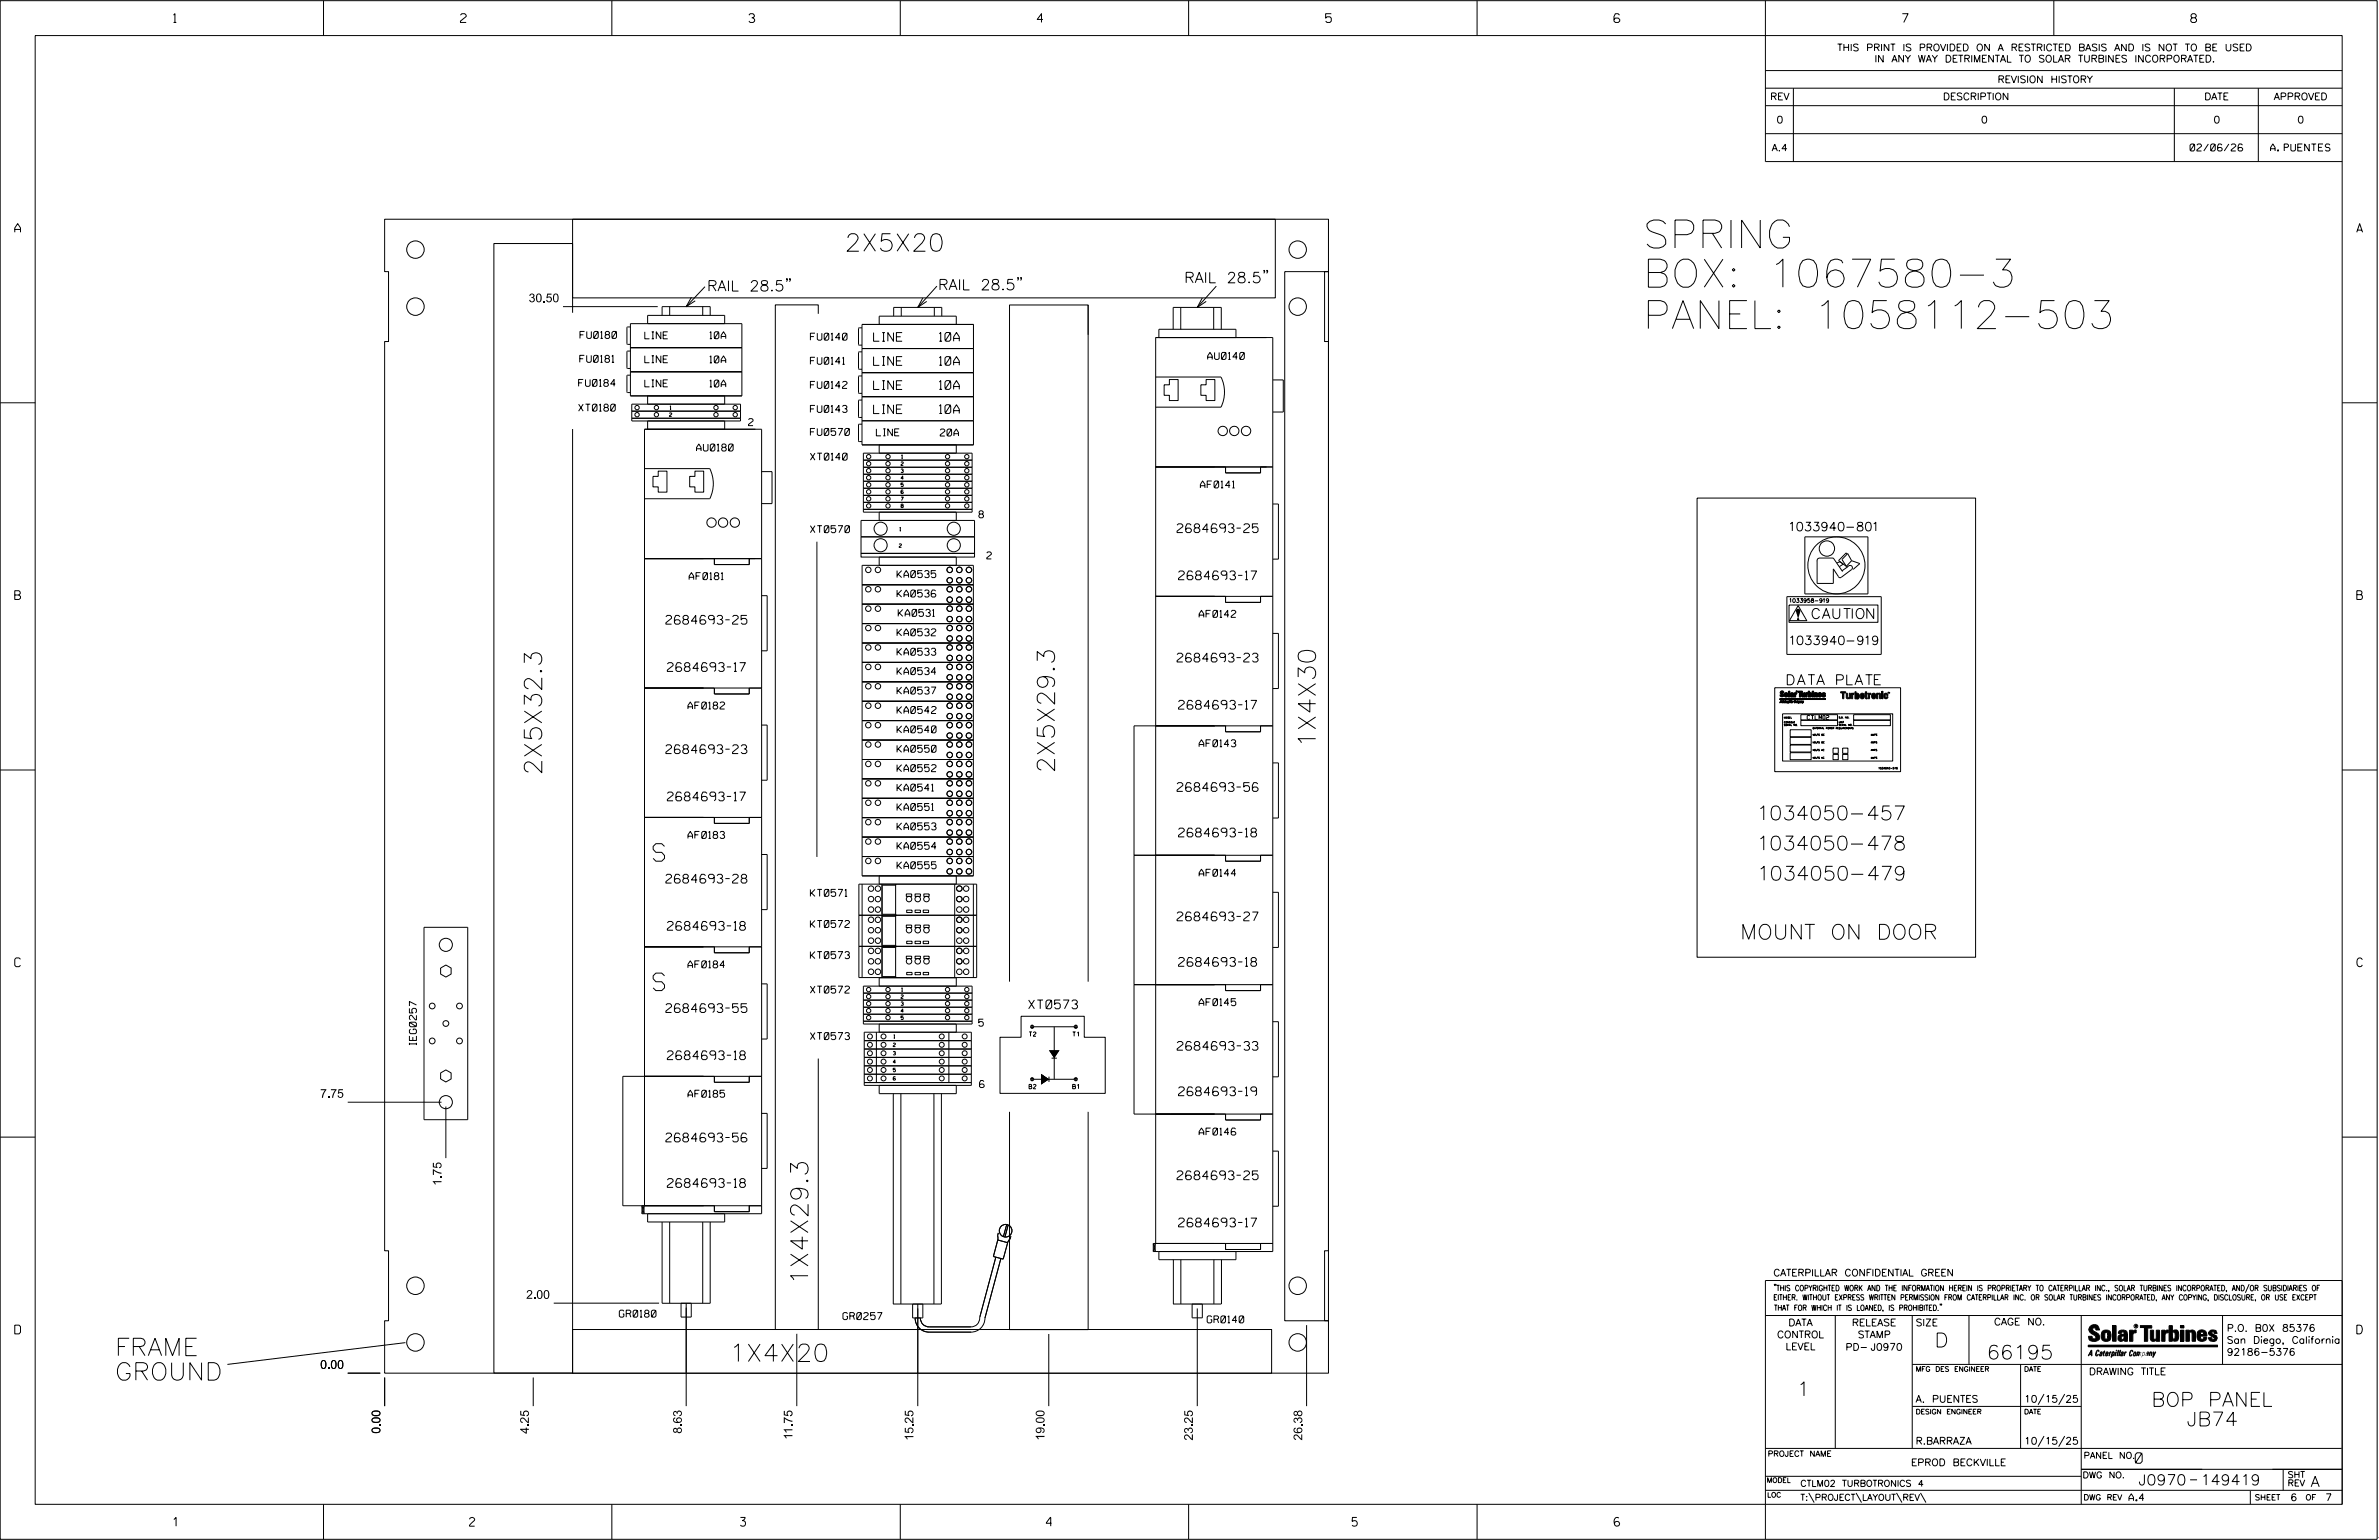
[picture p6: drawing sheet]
<svg xmlns="http://www.w3.org/2000/svg" width="864mm" height="559mm" viewBox="0 0 864 559" stroke-linecap="round" stroke-linejoin="round" font-family="sans-serif">
<defs><g id="words">
<g font-size="10.2">
<text x="596.4" y="90">SPRING</text>
<text x="596.4" y="104.2">BOX: 1067580-3</text>
<text x="596.4" y="119.2">PANEL: 1058112-503</text>
</g>
<g font-size="6.3">
<text x="306.6" y="91.2">2X5X20</text>
<text x="477.6" y="271.3" transform="rotate(-90 477.6 271.3)">1X4X30</text>
<text x="196.7" y="281.3" transform="rotate(-90 196.7 281.3)">2X5X32.3</text>
<text x="382.9" y="280.5" transform="rotate(-90 382.9 280.5)">2X5X29.3</text>
<text x="237.1" y="312.5">S</text>
<text x="237.1" y="359.4">S</text>
<text x="293.3" y="466.3" transform="rotate(-90 293.3 466.3)">1X4X29.3</text>
<text x="41.8" y="491.9">FRAME</text>
<text x="264.7" y="494">1X4X20</text>
<text x="41.8" y="500.8">GROUND</text>
</g>
<text font-size="5.4" x="631.7" y="340.8">MOUNT ON DOOR</text>
<g font-size="5.1">
<text x="639.1" y="297.5">1034050-457</text>
<text x="639.1" y="308.5">1034050-478</text>
<text x="639.2" y="319.4">1034050-479</text>
<text x="702.3" y="488.8">D</text>
<text x="721.2" y="493.2">66195</text>
<text x="652.2" y="506.5">1</text>
<text x="781" y="510.3">BOP PANEL</text>
<text x="793.8" y="517.4">JB74</text>
</g>
<g font-size="3.8">
<text x="256.6" y="105.6">RAIL 28.5&quot;</text>
<text x="340.5" y="105.2">RAIL 28.5&quot;</text>
<text x="429.9" y="102.6">RAIL 28.5&quot;</text>
<text x="775.1" y="531">0</text>
<text x="776.3" y="538.9">J0970</text>
<text x="798.8" y="538.9">149419</text>
<text x="838.8" y="539.5">A</text>
</g>
<g font-size="3.7">
<text x="657.8" y="224.5">CAUTION</text>
<text x="648.8" y="248.5">DATA PLATE</text>
</g>
<g font-size="3.2">
<text x="63" y="8.2">1</text>
<text x="167.2" y="8.2">2</text>
<text x="271.8" y="8.2">3</text>
<text x="376.5" y="8.2">4</text>
<text x="481.2" y="8.2">5</text>
<text x="690.6" y="8.2">7</text>
<text x="795.3" y="8.2">8</text>
<text x="5.4" y="84.3">A</text>
<text x="855.5" y="84.3">A</text>
<text x="191.9" y="109.7">30.50</text>
<text x="317.1" y="123.8">LINE</text>
<text x="341" y="123.8">10A</text>
<text x="317.1" y="132.6">LINE</text>
<text x="341" y="132.6">10A</text>
<text x="317.1" y="141.3">LINE</text>
<text x="341" y="141.3">10A</text>
<text x="317.1" y="150.1">LINE</text>
<text x="341" y="150">10A</text>
<text x="427.3" y="193.2">2684693-25</text>
<text x="649.9" y="192.6">1033940-801</text>
<text x="427.8" y="210.4">2684693-17</text>
<text x="5.4" y="217.5">B</text>
<text x="855.6" y="217.5">B</text>
<text x="241.7" y="226.5">2684693-25</text>
<text x="650" y="233.9">1033940-919</text>
<text x="242.2" y="243.6">2684693-17</text>
<text x="427.3" y="240.2">2684693-23</text>
<text x="427.8" y="257.3">2684693-17</text>
<text x="241.7" y="273.4">2684693-23</text>
<text x="427.3" y="287.2">2684693-56</text>
<text x="242.2" y="290.6">2684693-17</text>
<text x="427.8" y="303.7">2684693-18</text>
<text x="241.7" y="320.4">2684693-28</text>
<text x="427.3" y="334.1">2684693-27</text>
<text x="242.2" y="337.5">2684693-18</text>
<text x="5.4" y="350.8">C</text>
<text x="427.8" y="350.6">2684693-18</text>
<text x="855.6" y="350.8">C</text>
<text x="241.7" y="367.4">2684693-55</text>
<text x="373.4" y="366">XT0573</text>
<text x="427.3" y="381.1">2684693-33</text>
<text x="242.2" y="384.5">2684693-18</text>
<text x="116.2" y="398.3">7.75</text>
<text x="427.8" y="397.6">2684693-19</text>
<text x="241.7" y="414.3">2684693-56</text>
<text x="160.3" y="430.3" transform="rotate(-90 160.3 430.3)">1.75</text>
<text x="242.2" y="430.8">2684693-18</text>
<text x="427.3" y="428">2684693-25</text>
<text x="427.8" y="445.2">2684693-17</text>
<text x="191" y="471.3">2.00</text>
<text x="5.4" y="484">D</text>
<text x="855.6" y="484">D</text>
<text x="116.2" y="496.7">0.00</text>
<text x="138.1" y="520.2" transform="rotate(-90 138.1 520.2)">0.00</text>
<text x="192" y="520.3" transform="rotate(-90 192 520.3)">4.25</text>
<text x="247.5" y="520.2" transform="rotate(-90 247.5 520.2)">8.63</text>
<text x="287.7" y="522.4" transform="rotate(-90 287.7 522.4)">11.75</text>
<text x="331.6" y="522.7" transform="rotate(-90 331.6 522.7)">15.25</text>
<text x="379.1" y="522.7" transform="rotate(-90 379.1 522.7)">19.00</text>
<text x="433" y="522.7" transform="rotate(-90 433 522.7)">23.25</text>
<text x="472.7" y="522.7" transform="rotate(-90 472.7 522.7)">26.38</text>
<text x="62.8" y="553.8">1</text>
<text x="170.4" y="553.8">2</text>
<text x="268.8" y="553.8">3</text>
<text x="379.8" y="553.8">4</text>
<text x="490.8" y="553.8">5</text>
<text x="585.9" y="553.8">6</text>
</g>
<g font-size="2.5">
<text x="666.9" y="18.5">THIS PRINT IS PROVIDED ON A RESTRICTED BASIS AND IS NOT TO BE USED</text>
<text x="680.5" y="22.6">IN ANY WAY DETRIMENTAL TO SOLAR TURBINES INCORPORATED.</text>
<text x="725.1" y="30">REVISION HISTORY</text>
<text x="642.6" y="36.3">REV</text>
<text x="705.3" y="36.3">DESCRIPTION</text>
<text x="800.2" y="36.3">DATE</text>
<text x="825.4" y="36.3">APPROVED</text>
<text x="644.9" y="44.7">0</text>
<text x="719.1" y="44.7">0</text>
<text x="803.5" y="44.7">0</text>
<text x="834" y="44.7">0</text>
<text x="643.2" y="54.8">A.4</text>
<text x="795" y="54.8">02/06/26</text>
<text x="824.2" y="54.8">A. PUENTES</text>
<text x="210.5" y="122.8">FU0180</text>
<text x="234.1" y="122.9">LINE</text>
<text x="257.7" y="122.9">10A</text>
<text x="294.2" y="123.4">FU0140</text>
<text x="210.5" y="131.5">FU0181</text>
<text x="234.1" y="131.6">LINE</text>
<text x="257.7" y="131.7">10A</text>
<text x="438.4" y="130.4">AU0140</text>
<text x="294.2" y="132.2">FU0141</text>
<text x="210.1" y="140.2">FU0184</text>
<text x="234.1" y="140.4">LINE</text>
<text x="257.7" y="140.4">10A</text>
<text x="294.2" y="140.9">FU0142</text>
<text x="210.1" y="149.2">XT0180</text>
<text x="294.2" y="149.7">FU0143</text>
<text x="271.7" y="154.4">2</text>
<text x="294.2" y="158">FU0570</text>
<text x="318.2" y="158.1">LINE</text>
<text x="341.3" y="158.2">20A</text>
<text x="252.8" y="163.7">AU0180</text>
<text x="294.2" y="167">XT0140</text>
<text x="435.7" y="177.1">AF0141</text>
<text x="355.3" y="187.9">8</text>
<text x="294.2" y="193.3">XT0570</text>
<text x="358.2" y="202.8">2</text>
<text x="325.6" y="209.6">KA0535</text>
<text x="250.2" y="210.3">AF0181</text>
<text x="325.6" y="216.6">KA0536</text>
<text x="326.1" y="223.7">KA0531</text>
<text x="435.3" y="224">AF0142</text>
<text x="325.6" y="230.7">KA0532</text>
<text x="325.6" y="237.8">KA0533</text>
<text x="325.6" y="244.8">KA0534</text>
<text x="325.6" y="251.8">KA0537</text>
<text x="249.7" y="257.3">AF0182</text>
<text x="325.6" y="258.9">KA0542</text>
<text x="325.6" y="265.9">KA0540</text>
<text x="325.6" y="273">KA0550</text>
<text x="435.3" y="271">AF0143</text>
<text x="325.6" y="280">KA0552</text>
<text x="325.6" y="287.1">KA0541</text>
<text x="325.6" y="294.1">KA0551</text>
<text x="249.7" y="304.2">AF0183</text>
<text x="325.6" y="301.1">KA0553</text>
<text x="325.6" y="308.2">KA0554</text>
<text x="325.6" y="315.2">KA0555</text>
<text x="435.3" y="317.9">AF0144</text>
<text x="294.2" y="325.3">KT0571</text>
<text x="294.2" y="336.6">KT0572</text>
<text x="294.2" y="347.8">KT0573</text>
<text x="249.7" y="351.2">AF0184</text>
<text x="294.2" y="360.4">XT0572</text>
<text x="435.3" y="364.9">AF0145</text>
<text x="294.2" y="377.2">XT0573</text>
<text x="355.3" y="372.3">5</text>
<text x="151.2" y="379.2" transform="rotate(-90 151.2 379.2)">IEG0257</text>
<text x="355.6" y="394.6">6</text>
<text x="249.7" y="398.2">AF0185</text>
<text x="435.3" y="411.9">AF0146</text>
<text x="643.8" y="463">CATERPILLAR CONFIDENTIAL GREEN</text>
<text x="224.8" y="477.9">GR0180</text>
<text x="306" y="478.8">GR0257</text>
<text x="438.2" y="480">GR0140</text>
<text x="645.1" y="485.5">CONTROL</text>
<text x="649.2" y="481.1">DATA</text>
<text x="672.3" y="481.1">RELEASE</text>
<text x="674.4" y="485.5">STAMP</text>
<text x="695.4" y="481.1">SIZE</text>
<text x="723.8" y="480.8">CAGE NO.</text>
<text x="808.4" y="483.1">P.O. B0X 85376</text>
<text x="648.2" y="489.8">LEVEL</text>
<text x="669.9" y="490">PD- J0970</text>
<text x="808.4" y="487.5">San Diego, California</text>
<text x="808.4" y="491.8">92186-5376</text>
<text x="758.3" y="498.9">DRAWING TITLE</text>
<text x="695.4" y="508.9">A. PUENTES</text>
<text x="734.8" y="508.9">10/15/25</text>
<text x="695.4" y="524.1">R.BARRAZA</text>
<text x="734.8" y="524.1">10/15/25</text>
<text x="693.7" y="531.9">EPROD BECKVILLE</text>
<text x="772.8" y="544.6">A.4</text>
<text x="831.4" y="544.6">6</text>
<text x="844.1" y="544.6">7</text>
</g>
<g font-size="2.3">
<text x="756.4" y="529.2">PANEL NO.</text>
<text x="653.5" y="539.4">CTLM02 TURBOTRONICS 4</text>
<text x="756" y="536.3">DWG NO.</text>
<text x="830.4" y="539.3">REV</text>
<text x="830.4" y="536.2">SHT</text>
<text x="653.5" y="544.5">T:\PROJECT\LAYOUT\REV\</text>
</g>
<g font-size="2">
<text x="643.8" y="468.4">&quot;THIS COPYRIGHTED WORK AND THE INFORMATION HEREIN IS PROPRIETARY TO CATERPILLAR INC., SOLAR TURBINES INCORPORATED, AND/OR SUBSIDIARIES OF</text>
<text x="643.8" y="471.8">EITHER. WITHOUT EXPRESS WRITTEN PERMISSION FROM CATERPILLAR INC. OR SOLAR TURBINES INCORPORATED, ANY COPYING, DISCLOSURE, OR USE EXCEPT</text>
<text x="644" y="475.6">THAT FOR WHICH IT IS LOANED, IS PROHIBITED.&quot;</text>
<text x="641.7" y="528.5">PROJECT NAME</text>
<text x="756.3" y="544.3">DWG REV</text>
<text x="818.5" y="544.3">SHEET</text>
<text x="836.9" y="544.3">OF</text>
</g>
<g font-size="1.8">
<text x="695.4" y="497.6">MFG DES ENGINEER</text>
<text x="734.8" y="497.6">DATE</text>
<text x="695.4" y="513.1">DESIGN ENGINEER</text>
<text x="734.8" y="513.1">DATE</text>
<text x="641.3" y="538">MODEL</text>
<text x="641.5" y="543.3">LOC</text>
</g>
<g font-size="1.6">
<text x="373.5" y="376">T2</text>
<text x="389.4" y="376">T1</text>
<text x="373.5" y="395.1">B2</text>
<text x="389.4" y="395.1">B1</text>
</g>
<g font-size="1.4">
<text x="649.7" y="218.6">1033958-919</text>
<text x="656" y="261.1">CTLM02</text>
</g>
<g font-size="1.3">
<text x="243.2" y="148.6">1</text>
<text x="243" y="151.1">2</text>
<text x="327.3" y="166.3">1</text>
<text x="327.1" y="168.9">2</text>
<text x="327.1" y="171.4">3</text>
<text x="327.1" y="174">4</text>
<text x="327.1" y="176.5">5</text>
<text x="327.1" y="181.6">7</text>
<text x="327.1" y="184.2">8</text>
<text x="326.6" y="192.6">1</text>
<text x="326.4" y="198.6">2</text>
<text x="327.3" y="359.7">1</text>
<text x="327.1" y="362.3">2</text>
<text x="327.1" y="364.8">3</text>
<text x="327.1" y="367.4">4</text>
<text x="327.1" y="369.9">5</text>
<text x="324.5" y="376.7">1</text>
<text x="324.2" y="379.8">2</text>
<text x="324.2" y="382.8">3</text>
<text x="324.2" y="385.9">4</text>
<text x="324.2" y="388.9">5</text>
</g>
<text font-size=".9" x="775.1" y="481.7">R</text>
<text font-size=".7" x="681.8" y="279.1">1034040-916</text>
<g font-size=".6">
<text x="647.6" y="260.7">MODEL</text>
<text x="647.6" y="262.4">CONSOLE</text>
<text x="647.6" y="263.4">SERIAL NO.</text>
<text x="667.5" y="260.6">S.O. NO.</text>
<text x="667.5" y="262.3">UNIT</text>
<text x="667.5" y="263.3">SERIAL NO.</text>
<text x="658" y="264.5">EXTERNAL POWER REQUIREMENTS</text>
<text x="658" y="266.9">VOLTS DC</text>
<text x="658" y="269.7">VOLTS DC</text>
<text x="679.1" y="266.9">AMPS</text>
<text x="679.1" y="269.7">AMPS</text>
<text x="658" y="272.5">VOLTS AC</text>
<text x="658" y="275.2">VOLTS AC</text>
<text x="679.1" y="272.5">AMPS</text>
<text x="679.1" y="275.2">AMPS</text>
</g>
<text font-size=".3" x="652.1" y="251">R</text>
</g></defs>
<g fill="none" stroke="#000" stroke-width=".36">
<path d="M.1 .2h862.8v558.4h-862.8zM12.8 12.9h837.4v533h-837.4zM117.4 .2v12.7M222.1 .2v12.7M326.8 .2v12.7M431.5 .2v12.7M536.2 .2v12.7M587.9 5.5l-.5-.5h-1l-.5 1v1.7l.5 .4h1l.6-.4v-.6l-.6-.5h-1l-.5 .5M640.9 .2v58.4h209.3M745.6 .2v12.7M640.9 25.6h209.3M640.9 32h209.3"/>
<path d="M640.9 38.3h209.3M651 32v26.6M789.3 32v26.6M819.8 32v26.6M640.9 48.5h209.3M139.6 79.6h342.6v19h-1.4v25.3h1.4v329.9h-1.4v25.4h1.4v19.1h-342.6v-19.1h1.4v-25.4h-1.4v-329.9h1.4v-25.3h-1.4zM207.9 79.6h255.1v28.5h-255.1zM459.1 98.2l-.2 .3-.2-.3h.4l-.4 1M460.2 98.2l-.2 .3-.2-.3h.4l-.4 1M466.4 98.6h15.8v380.6h-15.8zM204.4 111.3h34.4M207.9 113.5v-25.1h-28.6v409.8h28.6v-342.5"/>
<path d="M228.8 118.6h-1l-.2 .3v5.8l.2 .3h1M228.8 117.4h40.5v26.3h-40.5zM240.3 114.4v-3.1h17.5v3.1M243.1 111.3v3.1M251 107.8l-1.9 3.5 3.3-2.2M255.1 111.3v3.1M255.9 104l-6.8 7.3M263.1 117.4v-3h-28v3M285.8 101.2h-.3h.3l-.3 1M286.9 101.2h-.3h.3l-.3 1M297 113.9v-3.3h-15.6v371.8h15.6v-98.3M312.9 119h-1l-.3 .2v5.8l.3 .2h1"/>
<path d="M312.9 117.7h40.5v43.7h-40.5zM319.2 117.7v-3h27.9v3M324.4 114.7v-3.2h17.5v3.2M327.2 111.5v3.2M335 108.1l-1.8 3.4 3.2-2.1M339.2 111.5v3.2M340.1 103.8l-6.9 7.7M369.7 100.9h-.3h.3l-.3 .8M370.8 100.9h-.3h.3l-.3 .8M395 110.7v245.5M425.9 119.5v-8h17.4v8M428.6 111.5v8"/>
<path d="M436.5 108.1l-1.9 3.4 3.3-2.1M440.6 111.5v8M441.5 103.8l-6.9 7.7M228.8 136.1h-1l-.2 .3v5.8l.2 .3h1M228.8 127.4h-1l-.2 .2v5.9l.2 .2h1M228.8 134.9h40.5M228.8 126.2h40.5M312.9 127.7h-1l-.3 .3v5.7l.3 .3h1M312.9 136.4h-1l-.3 .3v5.8l.3 .2h1M312.9 126.5h40.5M312.9 135.2h40.5M395 121.5v-10.8h-28.5v245.5"/>
<path d="M419.5 136.8h23.7a12.4 12.4 0 0 1 0 10.9h-23.7M424.5 137.7h3.2v7.6h-3.2v-1.9h-1.9v-3.8h1.9zM437.8 137.7h3.2v7.6h-3.2v-1.9h-1.9v-3.8h1.9zM448.7 122.5v-3h-28v3M462 137.9h3.8v11.6h-3.8M.1 146.2h12.7M229.3 151.8h39.5M229.3 146.6h39.5v6.2h-39.5zM229.3 149.2h39.5M235.1 143.7v2.9M235.1 152.8v3M263.1 143.7v2.9"/>
<path d="M263.1 152.8v3M312.9 153.9h-1l-.3 .3v5.7l.3 .3h1M312.9 145.2h-1l-.3 .2v5.8l.3 .3h1M312.9 152.7h40.5M312.9 143.9h40.5M850.2 146.2h12.7M234 170h23.7a12.4 12.4 0 0 1 0 11h-23.7M238.9 171h3.2v7.6h-3.2v-1.9h-1.9v-3.8h1.9zM252.3 171h3.1v7.6h-3.1v-1.9h-1.9v-3.8h1.9zM276.5 171.1h3.7v11.6h-3.7M313.4 164.4h39.5v21.4h-39.5zM313.4 167h39.5"/>
<path d="M313.4 169.5h39.5M313.4 172.1h39.5M313.4 174.6h39.5M313.4 177.2h39.5M313.4 179.7h39.5M319.2 161.4v3M327.9 178l-.6-.2-.2 .4v.7l.6 .2 .2-.2-.2-.5-.6 .2M347.1 161.4v3M419.5 169.4h42.5M444.9 169.4v2.2h12.7v-2.2M296.5 196.6v114.3M312.6 194.8h41.2"/>
<path d="M312.6 188.8h41.2v12h-41.2zM313.4 184.8h39.5M313.4 182.3h39.5M319.2 185.8v3M347.1 185.8v3M462 182.9h2.1v20h-2.1M616.1 180.7h101.1v166.6h-101.1zM655.2 194.8h22.9v20.7h-22.9zM234 202.7h42.5M259.3 202.7v2.2h12.7v-2.2M276.5 216.1h2v20h-2M312.6 200.8h41.2v1.3h-41.2z"/>
<path d="M312.9 205.1h40.4v112.7h-40.4zM312.9 212.2h40.4M312.9 219.2h40.4M347.1 205.1v-3h-27.9v3M419.5 216.4h42.5M444.9 216.4v2.2h12.7v-2.2M648.7 216.5h34.2v21h-34.2zM649.4 219.5h32.3v6.3h-32.3zM652.7 219.7l3.2 5.5h-6.3zM660.5 202.5h5l3.4 4.9M660.6 202.5l-.8 .3-.2 .5v8.4h5.9v-5.3M665.5 206.4l2.3 3.2 .6-.2 3.7-2.7a.86 .86 0 0 0 .1-1.3 .86 .86 0 0 0-1.3 .2l-2.2 1.5"/>
<path d="M667.9 203.8l-1 .5M669.1 204.7l-1.4 .9M670.2 205.5l.5 .2M670.6 201l-.4-.4-2.8 2.8 2.8 2.1M672.1 203.4l-1.9 2.1M672.1 203.4l-1.4-2.5-2 2.1 1.5 2.5M672.1 203.4l3 1.1-2.4 2.1M312.9 226.3h40.4M312.9 233.3h40.4M462 229.8h2.1v20h-2.1M652.5 224.6l.3 .3M652.5 224.8l.2 .1"/>
<path d="M652.5 224.6l.4 .3M652.6 224.5l-.1 .4M652.6 224.8h.1M652.7 224.6l.1 .1M652.7 224.5l.2 .3M652.9 224.8h.1M652.9 224.6l-.3 .3 .3-.4 .1 .3M653 224.9h.1M653 224.6l-.3 .3 .3-.2M653 224.6l-.1 .3M653.3 221.9l-1 .6M234 249.7h42.5"/>
<path d="M259.3 249.7v2.1h12.7v-2.1M312.9 240.3h40.4M312.9 247.4h40.4M312.9 254.5h40.4M644.2 249.6h45.7v30.4h-45.7zM646.1 253.6h16.5v.2h-16.5zM646.2 253.5h16.5v.2h-16.5zM646.2 253.6h16.5M646.4 250.9l.5-.2 .6 .2 .1 .5-.7-.3-.2 .2 .1 .2a.74 .74 0 0 1 .7 .4 .74 .74 0 0 1-.2 .8l-1-.1-.2-.4h.5l.3 .3 .2-.2-.1-.2a.76 .76 0 0 1-.6-1.2zM646.5 254.3l.1 .7-.1-.2-.4 .2zM646.5 254.4v.4h-.2zM646.5 254.2l.1 .7-.1-.2-.4 .2z"/>
<path d="M646.5 254.2v.5h-.2zM647.1 259h40v17.2h-40zM647.3 254.2l.2 .2-.3-.1v.5l.3-.1-.3 .2zM647.6 254.9l.2-.2zM647.7 254.5h.2l-.1 .5h-.3l.3-.4zM647.7 254.7l.1-.1zM647.7 254.4l.2 .1-.1 .4h-.2l.3-.3zM648 254.5l.2-.1-.1 .6zM648.2 254.3l-.1 .6zM648.4 252.7l.2-.5-.2-.7 .5 .2 .1 .5-.1 .5-.5 .2M648.4 254.5l.3 .1-.3 .4zM648.4 254.6l.2 .1z"/>
<path d="M648.4 252.6v-1.2l.6 .2 .1 .5-.1 .5-.6 .2M648.4 254.5h.3l-.3 .4zM648.5 254.5l.1 .1zM648.9 254.5l-.2 .5zM648.9 254.4l.2 .1-.3 .4zM649.2 254.6h.2l-.2 .4zM649.2 254.5l.2 .2-.4 .5zM649.2 254.4l.3 .1-.1 .3-.4 .3zM649.2 250.9h.4v2h-.4zM649.3 250.8h.4v2h-.4zM649.3 254.5v.4zM649.6 254.5l-.1 .5z"/>
<path d="M649.7 254.4h.1M649.7 254.4l-.2 .5zM649.8 254.2h.1M649.9 254.3l-.2 .7zM650 254.2l-.2 .7zM650.1 251.6h.9l.1 1.3h-.4l-.1-1.2-.7 .2zM650.1 251.5h.9l.2 1.3h-.4l-.1-1.2-.7 .2zM650.2 254.3l-.2 .7zM650.2 254.2l-.2 .7zM650.3 254.8l.2-.2zM650.3 254.5l.3-.1-.1 .5-.3-.1 .4-.3zM650.3 254.5h.3l-.1 .5h-.3l.3-.3z"/>
<path d="M650.3 254.8v.2zM650.8 252.6l-.7 .2-.2-.4 .3-.4 .5-.1-.4 .5 .2 .2 .2-.2-.2 .3-.2-.3 .4-.4-.8 .2 .2 .7 .6-.2M650.8 254.5l.1 .1-.3 .4zM650.8 254.4l-.1 .5zM651.4 251.5l.4 .2 .4-.2v.3l-.4 .3v.8h-.4zM651.4 251.4h.9v.3l-.4 .1v1h-.5zM651.4 254.4h.4h-.3v.6l-.2-.1zM651.6 254.2l.2 .2-.3-.1-.1 .5 .3-.1-.2 .3zM652 254.5h.3l-.3 .4zM652 254.6v.4zM652 254.5v.4zM652.4 254.5h.5l-.2 .5v-.5l-.2 .5v-.5l-.2 .5z"/>
<path d="M652.4 254.4h.5l-.1 .5v-.5l-.5 .5zM652.7 250.9h1.5v.3h-.5v1.7h-.5v-1.7h-.5zM652.7 250.8h1.6v.3h-.6v1.7h-.5v-1.7h-.5zM653.1 254.5l.2 .1-.4 .6zM653.1 254.4l.3 .2-.5 .5zM653.1 254.6v.4zM653.2 254.5l-.1 .4zM653.5 254.9l.2-.2zM653.6 254.5l.2 .1-.1 .4h-.3l.3-.3zM653.6 254.7v.2zM653.6 254.4l.2 .1-.1 .4h-.2l.3-.3zM653.7 259.3h13.3v1.9h-13.3z"/>
<path d="M654 251.5h.4l.2 1.2 .2-1.2h.4v1.4l-1.1-.1zM654 254.5h.2l-.1 .5v-.5l-.3 .5zM654 254.4l.3 .1-.1 .4v-.5l-.3 .5zM654 251.4h.5l.1 1.2 .2-1.2h.4v1.4l-1-.1zM654.4 254.5v.4l.3-.4-.4 .7zM654.4 254.4l.1 .4 .3-.4-.5 .7zM655.5 251.5l.4 .2 .4-.2v.3l-.4 .2v.9h-.4zM655.5 251.4h.8v.3l-.3 .2v.9h-.5zM656.4 250.9h.4v2h-.4zM656.4 250.8h.5v2h-.5zM656.8 251.6l.6-.1 .2 .2-.1 1.2-.7-.2v-.3l.4 .2v-.4zM656.9 251.5l.6-.1 .1 .2-.1 1.2-.6-.2v-.3l.1 .3 .2-.5-.2-.5-.1 .2z"/>
<path d="M657.9 251.5h.4v1.4h-.4zM657.9 250.9h.4v.3h-.4zM657.9 251.4h.5v1.4h-.5zM657.9 250.8h.5v.3h-.5zM658.6 251.5l1.1 .1 .1 1.3h-.5l-.1-1.2-.2 .1v1.1h-.4zM658.6 251.4l1.1 .1 .1 1.3h-.4l-.1-1.2-.2 .1v1.1h-.5zM660.1 251.6l.5-.2-.1 1.1 .8-.2a.72 .72 0 0 1-1.1 .4 .72 .72 0 0 1-.1-1.1zM660.2 251.6l.4-.1-.1 1.1 .7-.2a.73 .73 0 0 1-1.1 .4 .73 .73 0 0 1 .1-1.2zM660.6 251.5a.6 .6 0 0 1 .6 .8h-.8v-.3l.4 .1zM660.6 251.4l.6 .2 .1 .6h-.9v-.2h.5zM661.5 251.7l.9-.1 .2 .3-.8-.1 .8 .7a.63 .63 0 0 1-.6 .4 .63 .63 0 0 1-.6-.5l.6 .3 .2-.2-.7-.5zM661.5 251.6l1-.1 .1 .3-.7-.1 .7 .5a.58 .58 0 0 1-.5 .7 .58 .58 0 0 1-.6-.6l.7 .1-.7-.5z"/>
<path d="M668.2 251h1.8v.5h-.7v2h-.4v-2h-.7zM669.3 251.8l-.4 .5M670 251.2l-.3 .3M670.2 251.5h.4v1.3l.4 .4 .3-.3v-1.4h.4v2h-.4v-.2l-.4 .3-.5-.2zM672.1 251.5h.4v.2l.5-.2v.5l-.5 .2v1.3h-.4zM672.4 251.5l-.3 .4M672.9 259.3h13.3v1.9h-13.3zM673.3 251h.5v.8a.88 .88 0 0 1 1.2 .2 .88 .88 0 0 1-.1 1.2l-.5 .4h-1.1zM674 252.1a.55 .55 0 0 1 .5 .5 .55 .55 0 0 1-.5 .6l-.2-.6zM675.5 251.7h1l.3 .4v.9a.78 .78 0 0 1-.8 .6 .78 .78 0 0 1-.7-.6zM675.9 251.9l.3 .2-.2 1.1-.2-.2zM676.3 252.1h.1"/>
<path d="M676.3 253h.1M677.2 251h.4v.5h.3v.4h-.3v1.2l.3 .1-.2 .4-.5-.4-.3-1.7h.3zM678.2 251.5h.5v.2l.5-.2v.5l-.5 .2v1.3h-.5zM679.7 251.7h.9l.3 .4v.9a.78 .78 0 0 1-.7 .6 .78 .78 0 0 1-.8-.6v-.9zM680.4 252.1h.1M680.4 253h.1M680.4 252.1l-.2-.2-.3 .2 .1 1.1 .4-.2M680.4 252.1v.9M681.2 251.5h.5v.3l.4-.3 .5 .2 .2 1.8h-.5v-1.4a.33 .33 0 0 0-.4-.2 .33 .33 0 0 0-.2 .4v1.2h-.5zM682.8 252.1h.1M683.1 251.5h.5v2h-.5zM683.1 250.9h.5v.4h-.5z"/>
<path d="M683.6 251.6l-.5 .5M683.9 253h.1M684.1 251.7l.8-.1 .5 .5v.2h-.6v-.3h-.4v1.1l1-.3a.77 .77 0 0 1-.7 .7 .77 .77 0 0 1-.8-.5zM684.5 253.5h.1M684.6 253.5h.1M684.8 253h.1M685.4 251.5h.1M685.4 251.2l.1 .3M685.6 251.2h-.3h.4l.1 .2 .2-.2v.3h-.4v-.3M685.7 251.2l.1 .3M685.9 251.5v-.3l-.1 .3M.1 279.4h12.7"/>
<path d="M276.5 263.1h2v20h-2M312.9 261.5h40.4M312.9 268.5h40.4M312.9 275.6h40.4M444.9 263.4v2.1h12.7v-2.1M462 276.8h2.1v20h-2.1M462 263.4h-50.3v140.8h50.3M649.9 273.1h7.6v2.6h-7.6zM649.9 270.3h7.6v2.6h-7.6zM649.9 267.5h7.6v2.6h-7.6zM649.9 264.8h7.6v2.5h-7.6zM653.7 261.4h13.3v1.9h-13.3z"/>
<path d="M665.4 273.8h1.9v1.9h-1.9zM665.4 271.5h1.9v1.9h-1.9zM668.9 273.8h1.9v1.9h-1.9zM668.9 271.5h1.9v1.9h-1.9zM672.9 261.4h13.3v1.9h-13.3zM850.2 279.4h12.7M234 296.6h42.5M259.3 296.6v2.2h12.7v-2.2M312.9 289.7h40.4M312.9 282.6h40.4M312.9 296.7h40.4M276.5 310.1h2v20h-2"/>
<path d="M312.9 303.7h40.4M312.9 310.8h40.4M319.2 317.8v3M347.1 317.8v3M411.7 310.3h50.3M444.9 310.3v2.2h12.7v-2.2M153.9 336.5h15.9v69.8h-15.9zM311.8 320.8h42.7v33.9h-42.7zM311.8 332.1h42.7M312.9 320.8v33.9M320.1 320.8v33.9M320.2 331.8h5v.7h-5"/>
<path d="M325.1 320.8v33.9M325.2 320.8v.4h-5M329 324.4h1.9v.9h-1.9zM329 335.7h1.9v.8h-1.9zM329.1 330.2h2v.9h-2zM332.2 330.2h1.9v.9h-1.9zM332.2 324.4h1.9v.9h-1.9zM332.2 335.7h1.9v.8h-1.9zM335.1 330.2h2v.9h-2zM335.4 324.4h1.9v.9h-1.9zM335.4 335.7h1.9v.8h-1.9zM346.6 320.8v33.9"/>
<path d="M353.3 320.8v33.9M462 323.8h2.1v20h-2.1M159.9 351.3l2-1.1 1.9 1.1v2.1l-1.9 1.1-2-1.1zM234 343.6h42.5M259.3 343.6v2.1h12.7v-2.1M276.5 357h2v20h-2M311.8 343.4h42.7M313.4 357.8h39.5v13.8h-39.5zM319.2 357.8v-3h27.9v3M320.2 343h5v.8h-5M320.2 354.4h5v.3M329 347h1.9v.8h-1.9z"/>
<path d="M329.1 341.5h2v.9h-2zM329.1 352.8h2v.9h-2zM332.2 341.5h1.9v.9h-1.9zM332.2 352.8h1.9v.9h-1.9zM332.2 347h1.9v.8h-1.9zM335.1 341.5h2v.9h-2zM335.1 352.8h2v.9h-2zM335.4 347h1.9v.8h-1.9zM411.7 357.3h50.3M444.9 357.3v2.1h12.7v-2.1M313.4 370.6h39.5M313.4 360.4h39.5"/>
<path d="M313.4 362.9h39.5M313.4 365.5h39.5M313.4 368h39.5M313.7 374.5h38.9v19.3h-38.9zM313.7 377.6h38.9M318.1 374.5v18.3M319.2 371.6v2.9M344.5 374.5v18.3M347.1 371.6v2.9M363 376.4h7.7v-7.6h22.9v7.6h7.6v20.3h-38.2zM375 372.6h15.1M382.7 372.6v19"/>
<path d="M462 370.7h2.1v20h-2.1M126.2 399.9h34.1M159.9 389.3l2-1.1 1.9 1.1v2.2l-1.9 1.1-2-1.1zM259.3 390.6v2.1h12.7v-2.1M276.5 390.6h-50.4v46.9h50.4M313.7 392.8h38.9M313.7 380.6h38.9M313.7 383.7h38.9M313.7 386.8h38.9M313.7 389.8h38.9M319.2 393.8v3h27.9v-3M324.3 396.8v76.4"/>
<path d="M325 390.9l-.6-.2-.2 .4v.7l.6 .1 .2-.1-.2-.5-.6 .2M327 396.8v76.4M339 396.8v76.4M341.7 396.8v76.4M375 391.6h15.1M380.8 390.7v1.9M381.7 384h1.9M.1 412.6h12.7M161.9 401.5v18.7M276.5 404h2v20h-2M366.5 403.4v79.1h28.5v-79.1M444.9 404.2v2.2h12.7v-2.2"/>
<path d="M462 417.7h2.1v20h-2.1M850.2 412.6h12.7M233 437.5l.8 2.9v-2.9l-.8 2.9zM234 437.5v-281.7h42.5v284.6h-43.5M259.3 437.5v2.2h12.7v-2.2M235.1 440.4v3h28v-3M240.3 443.4v29.5h17.5v-29.5M243.1 443.4v29.5M255.1 443.4v29.5M361.5 456.2l-5.8 21.6a3.3 3.3 0 0 1-3.2 3.7h-15.2a3.1 3.1 0 0 1-3.2-3.2M362.2 449.9l3.6 1-1.6 6-3.6-1zM362.4 447.4l-.3 2.8"/>
<path d="M363.3 456.7l-5.8 21.6a5.1 5.1 0 0 1-5 5.1h-15.2a5.1 5.1 0 0 1-5.1-5.2M365.4 444.4l-1.2 4.3M366 444.5l-1.2 4.3M367 448.6l-.3 1-1 1.5M418.6 451.2v2.9M418.6 451.2h43.4M418.6 451.2l.7 2.9v-2.9l-.7 2.9M419.5 451.2v-328.7h42.5v331.6h-43.4M425.9 457.1v16.1h17.4M428.7 457.1v16.1M440.7 457.1v16.1M443.4 457.1v16.1"/>
<path d="M444.9 451.2v2.2h12.7v-2.2M448.7 454.1v3h-28v-3M201 472.9h38.3M247.2 472.9v5h3.7v-5M249.1 472.9v37.3M324.2 473.2h17.5M331.3 473.2v5h3.7v-5M333.2 473.2v37M334.1 478.2v.1M432.8 473.2v5h3.7v-5M434.6 474.8v35.4M640.9 477.3h209.3"/>
<path d="M644.2 466.1l-.1 .4M644.7 466.1l-.2 .4M666.2 477.3v48.3M694.2 477.3v48.3M704.4 473.3l-.1 .4M704.8 473.3l-.1 .4M714.8 477.3v17.8M755.5 477.3v68.6M806.8 477.3v17.8M816.5 466l-1.4 3.1M850.2 464.6h-209.3v94M850.2 464.8v81.1"/>
<path d="M126.2 498.3h11.8M139.6 499.9v10.3M147.2 487.2l-64.7 7.9M193.6 499.8v10.4M207.9 482.4h253.7v15.9h-253.7zM289.2 484v26.2M380.7 484v26.2M474.3 480.8v29.4M694.2 495.1h156M733.5 495.1v30.5M758.6 481.4a2.02 2.02 0 0 1 3.1-.1l.5 1.3h-1.3l-.2-.6-.4-.2-.6 .1-.1 .4 .4 .7a2.46 2.46 0 0 1 2.2 2.9 2.83 2.83 0 0 1-3.8 .3l-.3-1.3h1.3l.2 .7 .6 .3 .5-.2 .2-.5-.4-.6-1.9-1.2-.4-.9zM759.2 491.3h-.7l.7-1.2v1.9h.2l-.1-2.1-1.3 2.1 .5-.5h.7"/>
<path d="M761.3 490l.3-.2 .4 .3-.1 .3-.3-.4-.4 .3-.3 1.6h.4l.4-.5-.3 .6-.4 .1-.3-.4zM762.6 490.6l.5-.1-.1 1.4h-.9a.74 .74 0 0 1 .9-.8l-.3 .7-.5 .1 .2-.5 .6-.2v-.5l-.7 .2zM763 483.2a2.17 2.17 0 0 1 3.1 0l.3 1.4-.3 1.5a2.17 2.17 0 0 1-3.1 0l-.3-1.5zM763.6 490.5l.4-.4 .2 .6h-.3l-.3 .9 .2 .4-.3-.1zM764.1 483.7l.5-.4 .4 .3v2.2l-.4 .2-.5-.2zM764.6 491.1l.6 .2v-.7l-.4-.1-.4 .6-.1 .8h.6M764.6 491.1l-.1 .8h.4M764.6 482.6v.8M764.8 490.7l.4 .1v.3h-.6zM765 491.5l-.1 .4zM766 490.5l-.5 1.5zM766 490.8l.4-.3-.4 .4"/>
<path d="M766.9 481h1.3v5.7h-1.3zM767 490.8l.5 .1-.3 .8-.4 .2zM767.3 490.5h-.5l-.5 2M767.3 490.5a.8 .8 0 0 1 .2 1 .8 .8 0 0 1-.9 .4l-.1 .6M767.3 490.5l-.1 .2M768.1 490.5l-.4 1.5zM768.2 489.9h.3l-.1 .2h-.2zM769 489.9l-.5 2.1zM769.7 489.9l-.6 2.1zM770.1 491.4l.5-.3-.5 .8zM770.4 491.9h.1M770.6 491.1l.1-.4-.7 .2 .1-.3 .6-.1 .2 .3-.5 1.1"/>
<path d="M770.6 491.1a.74 .74 0 0 0-.8 .8h.6M771 484.8h-.7l-.3 .6 .4 .7 .5-.3 .1-2.4h-.8l-.1 .4h-1.2a1.71 1.71 0 0 1 1.8-1.3 1.71 1.71 0 0 1 1.6 1.4v2.8h-1.1l-.1-.6M771 484.2l-1.5 .1a1.41 1.41 0 0 0 0 2.4l.5 .1 1.1-.7M771.2 486.1h-.1M771.4 490.5l.1 .3 .4-.3-.9 1.5zM771.5 490.8h.1M773 482.7h1.2v.5l.5-.5 .7-.1v1h-.6l-.5 .4-.1 2.7h-1.2zM773.3 490.3l.6-.4 .4 .2-.1 .4-.3-.4a1.28 1.28 0 0 0-.5 1.8l.6-.4-.1 .4-.8 .1zM774.7 490.8l.5-.3a.88 .88 0 0 1 .2 .9 .88 .88 0 0 1-.7 .7l-.2-.2zM774.8 490.9h.5l-.3 1h-.3l-.2-.2zM775.2 490.5l-.1 .2M776.8 481h4.3v.9h-1.5v4.8h-1.3"/>
<path d="M776.8 490.6l-.8 .2v-.3l-.4 1.5 .8-1.3v1.3l.3-1.2M779.3 491.1h.4M779.6 490.5h.3l-.3 1.4M779.6 490.7h.2l-.1 .4M779.7 491.1l-.1 .4M779.7 491.1l-.4 .2M780.1 492l.4-1.5 .1 .3 .3-.3 .3 .2-.3 1.3v-1.3l-.7 1.3M780.6 482.7h1.2v2.7l.1 .4 .4 .3 .4-.7v-2.7h1.2l.1 4h-1.3v-.5l-1.1 .6-.7-.3-.3-.7zM781.6 492.5l1-2-.8 1.3-.2-1.3-.2 2M784.7 482.7h1.2v.5l.5-.5 .7-.1v1h-.5l-.6 .4-.1 2.7h-1.2zM787.4 481h1.2v2a1.4 1.4 0 0 1 2.2 .2l.1 1.4-.4 1.9-1.5 .1-.4-.5v-1l.5 .9 .5-.3v-2.1l-.5-.4-.5 .7v2.8h-1.2zM791.5 482.7h1.3v4h-1.3z"/>
<path d="M791.5 481h1.3v.9h-1.3zM793.5 482.7h1.3v.4l.7-.5 1.1 .2 .4 .6v3.3h-1.2l-.3-3.4-.7 .2v3.2h-1.3zM794.8 483.1h.1M797.7 483.2a1.92 1.92 0 0 1 2.4-.5 1.92 1.92 0 0 1 1 2.1h-2.3v.8l.6 .5 .5-.3v-.5h1.2a1.83 1.83 0 0 1-2.1 1.4 1.83 1.83 0 0 1-1.5-2.1zM798.8 484.2v.6M799.1 483.4h.6l.2 .8h-1.1zM804.6 482.9a1.84 1.84 0 0 0-2.9 .8 3.3 3.3 0 0 0 2.2 1.9l-.5 .5-.4-.3-.1-.4h-1.2l.1 .6a1.92 1.92 0 0 0 2.9 .4M804.9 483.8h-1.2l-.2-.6-.5 .1-.1 .3 .1 .3 1.8 .9M805.1 488.1h-47.1v.6h47.1M694.2 510.3h61.3M742 505.8l-2.2 3.9M749.5 505.8l-2.2 3.9"/>
<path d="M640.9 525.6h209.2M640.9 535.7h114.6M742 521.1l-2.2 3.8M749.5 521.1l-2.2 3.8M755.5 533.2h94.7M795 537h2.6M828.8 533.2v7.6M117.4 545.9v12.7M222.1 545.9v12.7M326.8 545.9v12.7M431.5 545.9v12.7M536.2 545.9v12.7"/>
<path d="M640.9 540.8h209.3M656.6 541.7l2 3.5M673.8 541.7l1.9 3.5M688.4 541.7l2 3.5M697.2 541.7l1.9 3.5M816.9 541v4.9M863.5 558h.1"/>
<circle cx="150.8" cy="90.6" r="3.2"/>
<circle cx="471.1" cy="90.6" r="3.2"/>
<circle cx="150.8" cy="111.3" r="3.2"/>
<circle cx="471.1" cy="111.3" r="3.2"/>
<circle cx="231.3" cy="150.5" r=".79"/>
<circle cx="231.3" cy="147.9" r=".79"/>
<circle cx="238.3" cy="150.5" r=".8"/>
<circle cx="238.3" cy="147.9" r=".8"/>
<circle cx="259.9" cy="150.5" r=".8"/>
<circle cx="259.9" cy="147.9" r=".8"/>
<circle cx="266.9" cy="150.5" r=".79"/>
<circle cx="266.9" cy="147.9" r=".79"/>
<circle cx="443.9" cy="156.4" r="1.7"/>
<circle cx="448.1" cy="156.4" r="1.7"/>
<circle cx="452.3" cy="156.4" r="1.7"/>
<circle cx="315.3" cy="173.3" r=".79"/>
<circle cx="315.3" cy="170.8" r=".79"/>
<circle cx="315.3" cy="168.3" r=".79"/>
<circle cx="315.3" cy="175.9" r=".79"/>
<circle cx="315.3" cy="178.5" r=".79"/>
<circle cx="315.3" cy="165.7" r=".78"/>
<circle cx="322.3" cy="170.8" r=".8"/>
<circle cx="322.3" cy="173.3" r=".8"/>
<circle cx="322.3" cy="168.3" r=".8"/>
<circle cx="322.3" cy="175.9" r=".8"/>
<circle cx="322.3" cy="178.5" r=".8"/>
<circle cx="322.4" cy="165.7" r=".79"/>
<circle cx="344" cy="170.8" r=".8"/>
<circle cx="344" cy="173.3" r=".8"/>
<circle cx="344" cy="168.3" r=".8"/>
<circle cx="344" cy="178.5" r=".8"/>
<circle cx="344" cy="175.9" r=".8"/>
<circle cx="344" cy="165.7" r=".79"/>
<circle cx="351" cy="170.8" r=".79"/>
<circle cx="351" cy="173.3" r=".79"/>
<circle cx="351" cy="178.5" r=".79"/>
<circle cx="351" cy="168.3" r=".79"/>
<circle cx="351" cy="175.9" r=".79"/>
<circle cx="351" cy="165.7" r=".78"/>
<circle cx="258.3" cy="189.6" r="1.69"/>
<circle cx="262.5" cy="189.6" r="1.7"/>
<circle cx="266.8" cy="189.6" r="1.69"/>
<circle cx="315.3" cy="181" r=".79"/>
<circle cx="315.3" cy="183.6" r=".79"/>
<circle cx="319.7" cy="191.9" r="2.38"/>
<circle cx="319.7" cy="197.8" r="2.37"/>
<circle cx="322.3" cy="181" r=".8"/>
<circle cx="322.4" cy="183.6" r=".79"/>
<circle cx="344" cy="181" r=".8"/>
<circle cx="344" cy="183.6" r=".79"/>
<circle cx="346.2" cy="191.9" r="2.38"/>
<circle cx="346.2" cy="197.8" r="2.38"/>
<circle cx="351" cy="181" r=".79"/>
<circle cx="351" cy="183.6" r=".79"/>
<circle cx="663.2" cy="199" r="2.79"/>
<circle cx="315.2" cy="206.8" r="1"/>
<circle cx="315.2" cy="213.8" r=".99"/>
<circle cx="318.7" cy="206.8" r="1"/>
<circle cx="318.7" cy="213.8" r=".99"/>
<circle cx="344.8" cy="217.6" r="1"/>
<circle cx="344.8" cy="206.8" r="1"/>
<circle cx="344.8" cy="210.6" r="1"/>
<circle cx="344.8" cy="213.8" r="1"/>
<circle cx="348.2" cy="206.8" r="1"/>
<circle cx="348.2" cy="217.6" r="1"/>
<circle cx="348.3" cy="213.8" r="1"/>
<circle cx="348.3" cy="210.6" r="1"/>
<circle cx="351.7" cy="206.8" r="1.01"/>
<circle cx="351.7" cy="217.6" r="1.01"/>
<circle cx="351.7" cy="210.6" r="1"/>
<circle cx="351.7" cy="213.8" r="1"/>
<circle cx="666.7" cy="205.2" r="10.4"/>
<circle cx="315.2" cy="220.9" r="1"/>
<circle cx="315.2" cy="234.9" r=".99"/>
<circle cx="315.2" cy="227.9" r=".99"/>
<circle cx="318.7" cy="220.9" r="1"/>
<circle cx="318.7" cy="234.9" r=".99"/>
<circle cx="318.7" cy="227.9" r=".99"/>
<circle cx="344.8" cy="220.9" r="1"/>
<circle cx="344.8" cy="231.7" r="1"/>
<circle cx="344.8" cy="238.7" r="1"/>
<circle cx="344.8" cy="224.6" r="1"/>
<circle cx="344.8" cy="234.9" r="1"/>
<circle cx="344.8" cy="227.9" r=".99"/>
<circle cx="348.2" cy="220.9" r="1"/>
<circle cx="348.2" cy="231.7" r="1"/>
<circle cx="348.2" cy="238.7" r="1"/>
<circle cx="348.3" cy="224.6" r="1"/>
<circle cx="348.3" cy="234.9" r="1"/>
<circle cx="348.3" cy="227.9" r=".99"/>
<circle cx="351.7" cy="220.9" r="1"/>
<circle cx="351.7" cy="231.7" r="1"/>
<circle cx="351.7" cy="238.7" r="1.01"/>
<circle cx="351.7" cy="224.6" r="1"/>
<circle cx="351.7" cy="234.9" r="1"/>
<circle cx="351.7" cy="227.9" r=".99"/>
<circle cx="315.2" cy="256.1" r="1"/>
<circle cx="315.2" cy="242" r="1"/>
<circle cx="315.2" cy="249" r=".99"/>
<circle cx="318.7" cy="256.1" r="1"/>
<circle cx="318.7" cy="242" r="1"/>
<circle cx="318.7" cy="249" r=".99"/>
<circle cx="344.8" cy="256.1" r="1"/>
<circle cx="344.8" cy="252.8" r="1"/>
<circle cx="344.8" cy="242" r="1"/>
<circle cx="344.8" cy="245.8" r="1"/>
<circle cx="344.8" cy="249" r="1"/>
<circle cx="344.8" cy="259.9" r=".99"/>
<circle cx="348.2" cy="252.8" r="1"/>
<circle cx="348.2" cy="256.1" r="1"/>
<circle cx="348.2" cy="242" r="1"/>
<circle cx="348.3" cy="245.8" r="1"/>
<circle cx="348.3" cy="249" r="1"/>
<circle cx="348.3" cy="259.9" r=".99"/>
<circle cx="351.7" cy="256.1" r="1"/>
<circle cx="351.7" cy="252.8" r="1"/>
<circle cx="351.7" cy="242" r="1.01"/>
<circle cx="351.7" cy="245.8" r="1"/>
<circle cx="351.7" cy="249" r="1"/>
<circle cx="351.7" cy="259.9" r=".99"/>
<circle cx="647.3" cy="254.6" r=".34"/>
<circle cx="652" cy="254.8" r=".23"/>
<circle cx="652.2" cy="250.9" r=".25"/>
<circle cx="315.2" cy="277.2" r="1"/>
<circle cx="315.2" cy="263.1" r="1"/>
<circle cx="315.2" cy="270.2" r=".99"/>
<circle cx="318.7" cy="277.2" r="1"/>
<circle cx="318.7" cy="263.1" r="1"/>
<circle cx="318.7" cy="270.2" r=".99"/>
<circle cx="344.8" cy="277.2" r="1"/>
<circle cx="344.8" cy="274" r="1"/>
<circle cx="344.8" cy="263.1" r="1"/>
<circle cx="344.8" cy="266.9" r="1"/>
<circle cx="344.8" cy="270.1" r="1"/>
<circle cx="348.2" cy="277.2" r="1"/>
<circle cx="348.2" cy="263.1" r="1"/>
<circle cx="348.2" cy="274" r="1"/>
<circle cx="348.3" cy="266.9" r="1"/>
<circle cx="348.3" cy="270.1" r="1"/>
<circle cx="351.7" cy="277.2" r="1"/>
<circle cx="351.7" cy="263.1" r="1.01"/>
<circle cx="351.7" cy="274" r="1.01"/>
<circle cx="351.7" cy="266.9" r="1"/>
<circle cx="351.7" cy="270.1" r="1"/>
<circle cx="315.2" cy="298.3" r="1"/>
<circle cx="315.2" cy="291.3" r=".99"/>
<circle cx="315.2" cy="284.2" r=".99"/>
<circle cx="318.7" cy="298.3" r="1"/>
<circle cx="318.7" cy="291.3" r=".99"/>
<circle cx="318.7" cy="284.2" r=".99"/>
<circle cx="344.8" cy="288" r="1"/>
<circle cx="344.8" cy="295.1" r="1"/>
<circle cx="344.8" cy="298.3" r="1"/>
<circle cx="344.8" cy="291.3" r="1"/>
<circle cx="344.8" cy="281" r=".99"/>
<circle cx="344.8" cy="284.2" r=".99"/>
<circle cx="348.2" cy="288" r="1"/>
<circle cx="348.2" cy="298.3" r="1"/>
<circle cx="348.2" cy="295.1" r="1"/>
<circle cx="348.3" cy="291.3" r="1"/>
<circle cx="348.3" cy="284.2" r=".99"/>
<circle cx="348.3" cy="281" r=".99"/>
<circle cx="351.7" cy="288" r="1"/>
<circle cx="351.7" cy="298.3" r="1.01"/>
<circle cx="351.7" cy="295.1" r="1.01"/>
<circle cx="351.7" cy="291.3" r="1"/>
<circle cx="351.7" cy="281" r=".99"/>
<circle cx="351.7" cy="284.2" r=".99"/>
<circle cx="315.2" cy="312.4" r="1"/>
<circle cx="315.2" cy="305.4" r=".99"/>
<circle cx="318.7" cy="312.4" r="1"/>
<circle cx="318.7" cy="305.4" r=".99"/>
<circle cx="344.8" cy="309.2" r="1"/>
<circle cx="344.8" cy="312.4" r="1"/>
<circle cx="344.8" cy="305.4" r="1"/>
<circle cx="344.8" cy="302.1" r="1"/>
<circle cx="344.8" cy="316.2" r=".99"/>
<circle cx="348.2" cy="309.2" r="1"/>
<circle cx="348.2" cy="312.4" r="1"/>
<circle cx="348.3" cy="305.4" r="1"/>
<circle cx="348.3" cy="302.1" r="1"/>
<circle cx="348.3" cy="316.2" r=".99"/>
<circle cx="351.7" cy="309.2" r="1"/>
<circle cx="351.7" cy="312.4" r="1"/>
<circle cx="351.7" cy="302.1" r="1"/>
<circle cx="351.7" cy="305.4" r="1"/>
<circle cx="351.7" cy="316.2" r=".99"/>
<circle cx="316.2" cy="330" r="1"/>
<circle cx="316.2" cy="333.8" r="1"/>
<circle cx="316.2" cy="337.5" r=".99"/>
<circle cx="316.2" cy="326.2" r=".99"/>
<circle cx="316.2" cy="322.4" r=".98"/>
<circle cx="318.7" cy="330" r="1"/>
<circle cx="318.7" cy="333.8" r="1"/>
<circle cx="318.7" cy="326.2" r=".99"/>
<circle cx="318.7" cy="337.5" r=".99"/>
<circle cx="318.7" cy="322.4" r=".99"/>
<circle cx="330" cy="326.2" r=".99"/>
<circle cx="330" cy="337.5" r=".99"/>
<circle cx="333.2" cy="326.2" r="1"/>
<circle cx="333.2" cy="337.5" r="1"/>
<circle cx="336.3" cy="337.5" r="1"/>
<circle cx="336.3" cy="326.2" r="1"/>
<circle cx="348.2" cy="333.7" r="1"/>
<circle cx="348.2" cy="330" r="1"/>
<circle cx="348.3" cy="326.2" r="1"/>
<circle cx="348.3" cy="337.5" r="1"/>
<circle cx="348.3" cy="322.4" r=".99"/>
<circle cx="350.7" cy="330" r="1"/>
<circle cx="350.7" cy="333.8" r="1"/>
<circle cx="350.7" cy="326.2" r=".99"/>
<circle cx="350.7" cy="337.5" r=".99"/>
<circle cx="350.7" cy="322.4" r=".98"/>
<circle cx="161.9" cy="342.8" r="2.38"/>
<circle cx="315.3" cy="359.1" r=".79"/>
<circle cx="316.2" cy="352.6" r=".99"/>
<circle cx="316.2" cy="345" r="1"/>
<circle cx="316.2" cy="341.3" r="1"/>
<circle cx="316.2" cy="348.8" r=".99"/>
<circle cx="318.7" cy="352.6" r="1"/>
<circle cx="318.7" cy="345" r="1"/>
<circle cx="318.7" cy="341.3" r="1"/>
<circle cx="318.7" cy="348.8" r=".99"/>
<circle cx="322.3" cy="359.1" r=".8"/>
<circle cx="330" cy="348.8" r=".99"/>
<circle cx="333.2" cy="348.8" r="1"/>
<circle cx="336.3" cy="348.8" r="1"/>
<circle cx="344" cy="359.1" r=".8"/>
<circle cx="348.2" cy="352.6" r="1"/>
<circle cx="348.2" cy="345" r="1"/>
<circle cx="348.2" cy="341.3" r="1"/>
<circle cx="348.3" cy="348.8" r="1"/>
<circle cx="350.7" cy="352.6" r=".99"/>
<circle cx="350.7" cy="341.3" r="1"/>
<circle cx="350.7" cy="345" r="1"/>
<circle cx="350.7" cy="348.8" r=".99"/>
<circle cx="351" cy="359.1" r=".79"/>
<circle cx="156.9" cy="365" r="1.04"/>
<circle cx="156.9" cy="377.7" r="1.05"/>
<circle cx="161.8" cy="371.4" r="1.05"/>
<circle cx="166.8" cy="365" r="1.05"/>
<circle cx="166.8" cy="377.7" r="1.06"/>
<circle cx="315.3" cy="369.3" r=".79"/>
<circle cx="315.3" cy="366.7" r=".79"/>
<circle cx="315.3" cy="364.2" r=".79"/>
<circle cx="315.3" cy="361.6" r=".79"/>
<circle cx="315.8" cy="376.1" r=".9"/>
<circle cx="315.8" cy="379.1" r=".9"/>
<circle cx="320.7" cy="376.1" r=".9"/>
<circle cx="320.7" cy="379.1" r=".9"/>
<circle cx="322.3" cy="369.3" r=".8"/>
<circle cx="322.3" cy="366.7" r=".8"/>
<circle cx="322.3" cy="364.2" r=".8"/>
<circle cx="322.3" cy="361.6" r=".8"/>
<circle cx="341.9" cy="379.1" r=".9"/>
<circle cx="341.9" cy="376.1" r=".9"/>
<circle cx="344" cy="369.3" r=".8"/>
<circle cx="344" cy="366.7" r=".8"/>
<circle cx="344" cy="364.2" r=".8"/>
<circle cx="344" cy="361.6" r=".8"/>
<circle cx="350.2" cy="379.1" r=".9"/>
<circle cx="350.2" cy="376.1" r=".9"/>
<circle cx="351" cy="369.3" r=".79"/>
<circle cx="351" cy="366.7" r=".79"/>
<circle cx="351" cy="364.2" r=".79"/>
<circle cx="351" cy="361.6" r=".79"/>
<circle cx="161.9" cy="399.9" r="2.38"/>
<circle cx="315.8" cy="385.2" r=".9"/>
<circle cx="315.8" cy="388.3" r=".9"/>
<circle cx="315.8" cy="391.3" r=".89"/>
<circle cx="315.8" cy="382.2" r=".89"/>
<circle cx="320.7" cy="385.2" r=".91"/>
<circle cx="320.7" cy="388.3" r=".9"/>
<circle cx="320.7" cy="391.3" r=".9"/>
<circle cx="320.7" cy="382.2" r=".9"/>
<circle cx="341.9" cy="385.2" r=".9"/>
<circle cx="341.9" cy="388.3" r=".9"/>
<circle cx="341.9" cy="391.3" r=".89"/>
<circle cx="341.9" cy="382.2" r=".89"/>
<circle cx="350.2" cy="385.2" r=".91"/>
<circle cx="350.2" cy="388.3" r=".9"/>
<circle cx="350.2" cy="391.3" r=".9"/>
<circle cx="350.2" cy="382.2" r=".9"/>
<circle cx="365.1" cy="446.6" r="2.29"/>
<circle cx="150.8" cy="466.6" r="3.2"/>
<circle cx="471.1" cy="466.6" r="3.2"/>
<circle cx="150.8" cy="487.1" r="3.2"/>
<circle cx="471.1" cy="487.1" r="3.2"/>
<circle cx="775.4" cy="481.2" r=".69"/>
</g>
<g fill="#000">
<path d="M649.3 250.8h.4v2h-.4zM649.7 254.4l-.2 .5zM650 254.2l-.2 .7zM650.2 254.2l-.2 .7zM657.9 251.4h.5v1.4h-.5zM657.9 250.8h.5v.3h-.5zM683.1 251.5h.5v2h-.5zM683.1 250.9h.5v.4h-.5zM377.9 389.7l2.9 1.9-2.9 1.9zM380.8 381.1h3.8l-1.9 2.9zM768.1 490.5l-.4 1.5zM768.2 489.9h.3l-.1 .2h-.2z"/>
<path d="M769 489.9l-.5 2.1zM769.7 489.9l-.6 2.1zM791.5 481h1.3v.9h-1.3zM791.5 482.7h1.3v4h-1.3zM758 488.1h47.1v.6h-47.1z"/>
<path d="M652.2 221.1a.82 .82 0 0 1 1.1 0 .82 .82 0 0 1 .2 1l-.6 2.2h-.3l-.7-2.4z" fill-rule="evenodd"/>
<path d="M646.5 254.2l-.4 .7 .2-.2 .3 .2zM646.5 254.2v.5h-.2z" fill-rule="evenodd"/>
<path d="M646.4 250.9l.5-.2 .6 .2 .1 .5-.7-.3-.2 .2 .1 .2a.74 .74 0 0 1 .7 .4 .74 .74 0 0 1-.2 .8l-1-.1-.2-.4h.5l.3 .3 .2-.2-.1-.2a.76 .76 0 0 1-.6-1.2z" fill-rule="evenodd"/>
<path d="M647.3 254.2l.2 .2-.3-.1v.5l.3-.1-.3 .2z" fill-rule="evenodd"/>
<path d="M647.7 254.4l.2 .2-.3 .3h.2l.1-.4zM647.7 254.7l.1-.1z" fill-rule="evenodd"/>
<path d="M648.2 254.3l-.1 .6z" fill-rule="evenodd"/>
<path d="M648.4 254.5v.4l.3-.2-.2 .2-.1-.2h.3zM648.5 254.5l.1 .1z" fill-rule="evenodd"/>
<path d="M647.9 251.6l.5-.2-.2 .7 .2 .5v-1.2l.6 .2v1l-.6 .2-.5-.2z" fill-rule="evenodd"/>
<path d="M648.9 254.4l.2 .1-.3 .4z" fill-rule="evenodd"/>
<path d="M649.2 254.4l-.2 .7 .4-.3 .1-.3zM649.3 254.5v.4z" fill-rule="evenodd"/>
<path d="M650 252.2l.7-.3-.4 .5 .2 .2 .2-.3v.3l-.6 .2z" fill-rule="evenodd"/>
<path d="M650.4 254.4l.2 .2-.4 .3h.3l.1-.4zM650.4 254.7v.2z" fill-rule="evenodd"/>
<path d="M650.1 251.5h.9l.2 1.3h-.4l-.1-1.2-.7 .2z" fill-rule="evenodd"/>
<path d="M650.8 254.4l-.1 .5z" fill-rule="evenodd"/>
<path d="M651.4 251.4h.9v.3l-.4 .1v1h-.5z" fill-rule="evenodd"/>
<path d="M651.6 254.2l.2 .2-.3-.1-.1 .5 .3-.1-.2 .3z" fill-rule="evenodd"/>
<path d="M652 254.5v.4l.3-.4zM652 254.5v.4z" fill-rule="evenodd"/>
<path d="M652.4 254.4h.5l-.1 .5v-.5l-.5 .5z" fill-rule="evenodd"/>
<path d="M653.1 254.4l-.2 .7 .5-.5zM653.2 254.5l-.1 .4z" fill-rule="evenodd"/>
<path d="M652.7 250.8h1.6v.3h-.6v1.7h-.5v-1.7h-.5z" fill-rule="evenodd"/>
<path d="M653.6 254.4l.2 .2-.3 .3h.2l.1-.4zM653.6 254.7v.2z" fill-rule="evenodd"/>
<path d="M654 251.4h.5l.1 1.2 .2-1.2h.4v1.4l-1-.1z" fill-rule="evenodd"/>
<path d="M654 254.4l.3 .1-.1 .4v-.5l-.3 .5z" fill-rule="evenodd"/>
<path d="M654.4 254.4l.1 .4 .3-.4-.5 .7z" fill-rule="evenodd"/>
<path d="M655.5 251.4h.8v.3l-.3 .2v.9h-.5z" fill-rule="evenodd"/>
<path d="M656.4 250.8h.5v2h-.5z" fill-rule="evenodd"/>
<path d="M656.9 251.5l.6-.1 .1 .2-.1 1.2-.6-.2v-.3l.1 .3 .2-.5-.2-.5-.1 .2z" fill-rule="evenodd"/>
<path d="M658.6 251.4l1.1 .1 .1 1.3h-.4l-.1-1.2-.2 .1v1.1h-.5z" fill-rule="evenodd"/>
<path d="M660.2 251.5l.4-.1-.1 1.1 .8-.2a.73 .73 0 0 1-1.2 .3 .73 .73 0 0 1 .1-1.1z" fill-rule="evenodd"/>
<path d="M660.6 251.4l.6 .2 .1 .6h-.9v-.2h.5z" fill-rule="evenodd"/>
<path d="M661.5 251.6l1-.1 .1 .3-.7-.1 .7 .5a.58 .58 0 0 1-.5 .7 .58 .58 0 0 1-.6-.6l.7 .1-.7-.5z" fill-rule="evenodd"/>
<path d="M668.2 251h1.8v.5h-.7v2h-.4v-2h-.7z" fill-rule="evenodd"/>
<path d="M670.2 251.5h.4v1.4l.3 .3 .4-.3v-1.4h.4v2h-.4v-.2a.58 .58 0 0 1-.7 .3 .58 .58 0 0 1-.4-.7z" fill-rule="evenodd"/>
<path d="M672.1 251.5h.4v.2l.5-.2v.5l-.5 .2v1.3h-.4z" fill-rule="evenodd"/>
<path d="M673.4 251h.4v.8a.92 .92 0 0 1 1.2 .3 .92 .92 0 0 1-.2 1.3l-.3 .2h-1.1z" fill-rule="evenodd"/>
<path d="M675.4 251.8a.77 .77 0 0 1 .8-.3 .77 .77 0 0 1 .6 .6v.9a.78 .78 0 0 1-.8 .6 .78 .78 0 0 1-.7-.6z" fill-rule="evenodd"/>
<path d="M677.2 251h.4v.5h.3v.4h-.3v1.3h.3l-.2 .4-.5-.3v-1.4h-.3z" fill-rule="evenodd"/>
<path d="M678.2 251.5h.5v.2l.5-.2v.5l-.5 .2v1.3h-.5z" fill-rule="evenodd"/>
<path d="M679.6 251.8a.77 .77 0 0 1 .8-.3 .77 .77 0 0 1 .6 .6v.9a.78 .78 0 0 1-.8 .6 .78 .78 0 0 1-.8-.6z" fill-rule="evenodd"/>
<path d="M681.2 251.5h.5v.3a.59 .59 0 0 1 .7-.3 .59 .59 0 0 1 .4 .7v1.3h-.5v-1.4l-.3-.2-.3 .3v1.3h-.5z" fill-rule="evenodd"/>
<path d="M684 251.8a.77 .77 0 0 1 .9-.2 .77 .77 0 0 1 .5 .7h-.6l-.2-.4-.2 .2v1l1-.3a.77 .77 0 0 1-.7 .7 .77 .77 0 0 1-.8-.5z" fill-rule="evenodd"/>
<path d="M685.3 251.2h.3l-.1 .3z" fill-rule="evenodd"/>
<path d="M685.6 251.2l.2 .2 .2-.2v.3l-.1-.3-.3 .3z" fill-rule="evenodd"/>
<path d="M373.9 372.6h1.5a.76 .76 0 0 1-.7 .7 .76 .76 0 0 1-.8-.7z" fill-rule="evenodd"/>
<path d="M374.1 372l.9-.1 .4 .7h-1.5z" fill-rule="evenodd"/>
<path d="M389.7 372.6h1.6a.78 .78 0 0 1-.8 .7 .78 .78 0 0 1-.8-.7z" fill-rule="evenodd"/>
<path d="M390 372l.8-.1 .5 .7h-1.6z" fill-rule="evenodd"/>
<path d="M373.9 391.6h1.5a.76 .76 0 0 1-.7 .8 .76 .76 0 0 1-.8-.8z" fill-rule="evenodd"/>
<path d="M374.1 391.1l.9-.2 .4 .7h-1.5z" fill-rule="evenodd"/>
<path d="M389.7 391.6h1.6a.78 .78 0 0 1-.8 .8 .78 .78 0 0 1-.8-.8z" fill-rule="evenodd"/>
<path d="M390 391.1l.8-.2 .5 .7h-1.6z" fill-rule="evenodd"/>
<path d="M759.2 489.9l-1.2 2.1 .5-.5h.7v.5h.2zM759.2 490.1v1.2h-.7z" fill-rule="evenodd"/>
<path d="M758.6 481.4a2.02 2.02 0 0 1 3.1-.1l.5 1.3h-1.3l-.2-.6-.4-.2-.6 .1-.1 .4 .4 .7a2.46 2.46 0 0 1 2.2 2.9 2.83 2.83 0 0 1-3.8 .3l-.3-1.3h1.3l.2 .7 .6 .3 .5-.2 .2-.5-.4-.6-1.9-1.2-.4-.9z" fill-rule="evenodd"/>
<path d="M761.3 490l.3-.2 .4 .3-.1 .3-.3-.4-.4 .3-.3 1.6h.4l.4-.5-.3 .6-.4 .1-.3-.4z" fill-rule="evenodd"/>
<path d="M762.6 490.6l.5-.1-.1 1.4h-.9a.74 .74 0 0 1 .9-.8l-.6 .3-.2 .5 .5-.1 .3-.6v-.5l-.7 .2z" fill-rule="evenodd"/>
<path d="M763.6 490.5l.4-.4 .2 .6h-.3l-.3 .9 .2 .4-.3-.1z" fill-rule="evenodd"/>
<path d="M764.8 490.5l.5 .3-.1 .5h-.6l.6-.2v-.3l-.4-.1-.3 1.2h.4l.3-.4-.6 .6-.3-.2v-.4z" fill-rule="evenodd"/>
<path d="M763 483.2a2.17 2.17 0 0 1 3.1 0l.3 1.4-.3 1.5a2.17 2.17 0 0 1-3.1 0l-.3-1.5zM764.1 483.7v2.1l.5 .2 .4-.2v-2.2l-.4-.3z" fill-rule="evenodd"/>
<path d="M766 490.5v.3l.4-.1-.4 .2-.5 1.1z" fill-rule="evenodd"/>
<path d="M766.8 490.5l-.5 2 .3-.6a.71 .71 0 0 0 .9-.5 .71 .71 0 0 0-.4-.9zM767 490.8l.5 .1-.3 .8-.4 .2z" fill-rule="evenodd"/>
<path d="M766.9 481h1.3v5.7h-1.3z" fill-rule="evenodd"/>
<path d="M770.1 490.6l.6-.1 .2 .3-.4 1.2-.5 .1-.2-.5 .3-.5h.5l-.7 .5v.3l.4-.1 .4-.9-.5-.2-.2 .2z" fill-rule="evenodd"/>
<path d="M769.4 482.8l-.5 1h1.2l.1-.4h.8v.8l-1.5 .1a1.41 1.41 0 0 0 0 2.4l.5 .1 1.1-.7 .1 .6h1.1v-2.8a1.79 1.79 0 0 0-2.4-1.2zM770.3 484.8h.7l-.1 1-.5 .3-.4-.7z" fill-rule="evenodd"/>
<path d="M771.4 490.5l.1 .3 .4-.3-.9 1.5z" fill-rule="evenodd"/>
<path d="M773 482.7h1.2v.5l.5-.5 .7-.1v1h-.6l-.5 .4-.1 2.7h-1.2z" fill-rule="evenodd"/>
<path d="M773.3 490.3l.6-.4 .4 .2-.1 .4-.3-.4a1.28 1.28 0 0 0-.5 1.8l.6-.4-.3 .5h-.6z" fill-rule="evenodd"/>
<path d="M774.7 490.8l-.2 1.1h.7a.96 .96 0 0 0 0-1.4zM774.8 490.9h.5l-.1 .6-.5 .4-.2-.2z" fill-rule="evenodd"/>
<path d="M776 490.5v.3l.4-.3 .2 .3 .7-.2-.3 1.4v-1.3l-.6 1.3v-1.3l-.8 1.3z" fill-rule="evenodd"/>
<path d="M776.8 481h4.3v.9h-1.5v4.8h-1.3v-4.8h-1.5z" fill-rule="evenodd"/>
<path d="M777.9 490.5l-.5 2 .3-.6a.71 .71 0 0 0 .9-.5 .71 .71 0 0 0-.4-.9zM778.1 490.8l.3-.1 .1 .4-.5 .8-.2-.5z" fill-rule="evenodd"/>
<path d="M779.3 490.6l.6-.1-.3 1.5-.7-.1a.67 .67 0 0 1 .8-.8l-.6 .3-.1 .5 .4-.1 .4-.9-.4-.2-.3 .2z" fill-rule="evenodd"/>
<path d="M780.5 490.5l.1 .3 .3-.3 .3 .2-.3 1.3v-1.3l-.8 1.3z" fill-rule="evenodd"/>
<path d="M780.6 482.7h1.2v2.7l.1 .4 .4 .3 .4-.7v-2.7h1.2l.1 4h-1.3v-.5l-1.1 .6-.7-.3-.3-.7z" fill-rule="evenodd"/>
<path d="M781.6 490.5l.2 1.3 .8-1.3-1.2 2z" fill-rule="evenodd"/>
<path d="M784.7 482.7h1.2v.5l.5-.5 .7-.1v1h-.5l-.6 .4-.1 2.7h-1.2z" fill-rule="evenodd"/>
<path d="M787.4 481h1.2v2a1.4 1.4 0 0 1 2.2 .2l.1 1.4-.4 1.9-1.5 .1-.4-.5v-1l.5 .9 .5-.3v-2.1l-.5-.4-.5 .7v2.8h-1.2z" fill-rule="evenodd"/>
<path d="M793.5 482.7h1.3v.4a1.29 1.29 0 0 1 2.2 .3v3.3h-1.2l-.3-3.4-.7 .2v3.2h-1.3z" fill-rule="evenodd"/>
<path d="M797.7 483.2a1.92 1.92 0 0 1 2.4-.5 1.92 1.92 0 0 1 1 2.1h-2.3v.8l.6 .5 .5-.3v-.5h1.2a1.83 1.83 0 0 1-2.1 1.4 1.83 1.83 0 0 1-1.5-2.1zM799.1 483.4l-.3 .8h1.1l-.2-.8z" fill-rule="evenodd"/>
<path d="M801.9 483.2a1.94 1.94 0 0 1 3 .1v.5h-1.2l-.2-.6-.5 .1-.1 .3 .1 .3 1.8 .9a1.2 1.2 0 0 1 .1 1.3 1.2 1.2 0 0 1-1.2 .7l-1.6-.4-.4-1h1.2l.1 .4 .4 .3 .5-.5a3.3 3.3 0 0 1-2.2-1.9z" fill-rule="evenodd"/>
<circle cx="761.4" cy="492" r=".07"/>
<circle cx="762.2" cy="485.1" r=".07"/>
<circle cx="769.3" cy="492" r=".07"/>
<circle cx="773.1" cy="486.7" r=".07"/>
<circle cx="791.5" cy="486.7" r=".07"/>
<circle cx="791.5" cy="481" r=".07"/>
<circle cx="794.8" cy="486.7" r=".07"/>
</g>
<use href="#words"/>
</svg>
